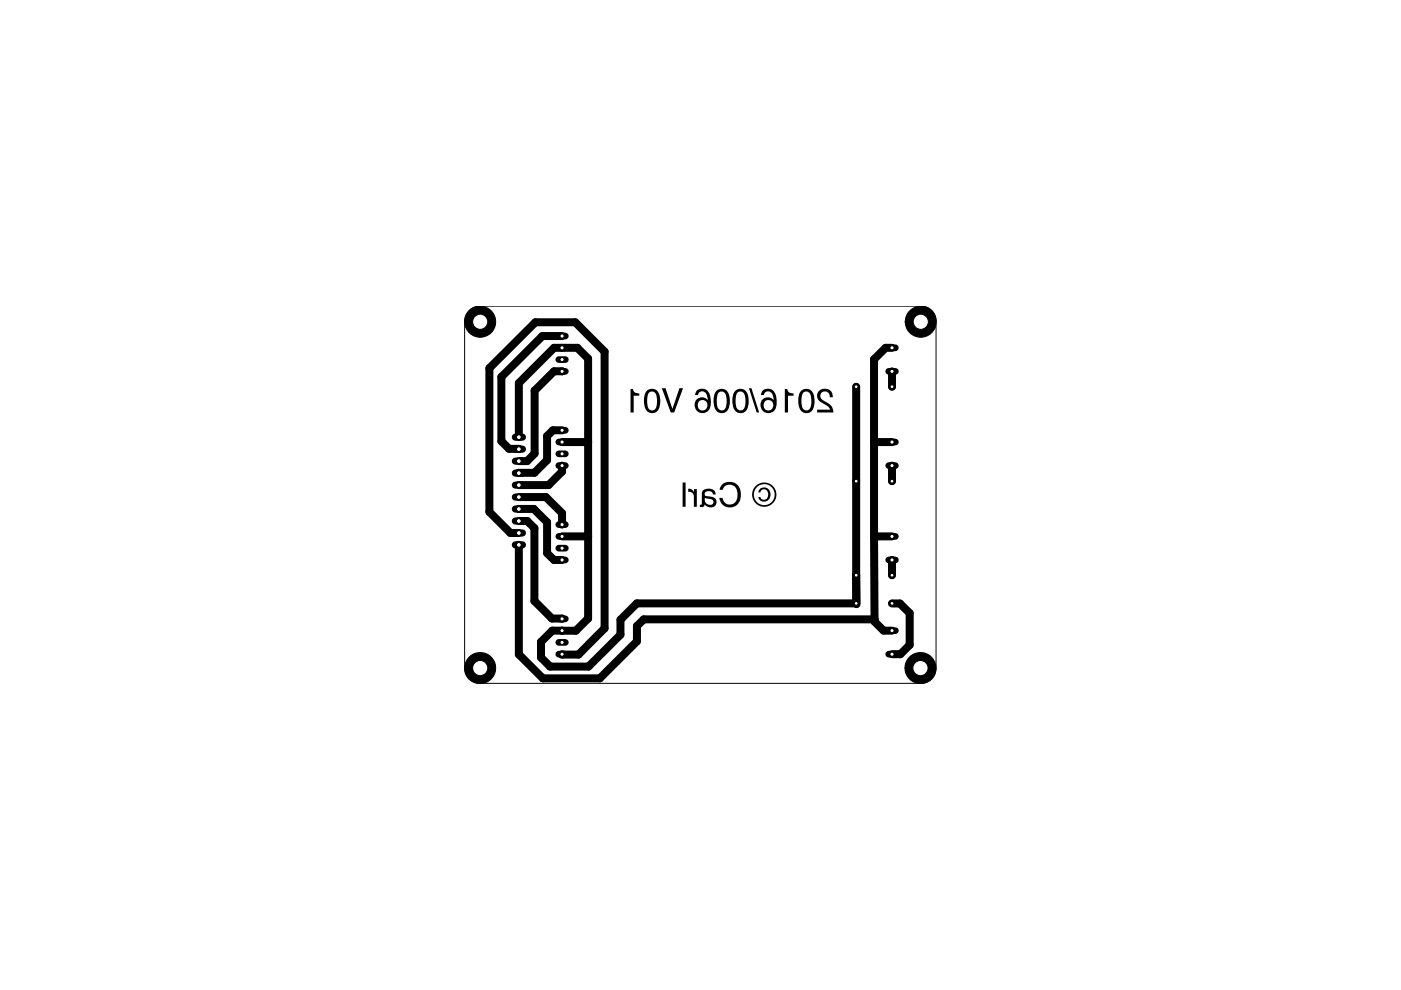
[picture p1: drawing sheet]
<svg xmlns="http://www.w3.org/2000/svg" width="297mm" height="210mm" viewBox="0 0 297 210" stroke-linecap="round" stroke-linejoin="round" font-family="sans-serif">
<g fill="#000">
<path d="M173.6 82.9a1.65 1.65 0 0 0 .9 2.7l1 .6 .5 .7h-2.7v.6h3.4a2.45 2.45 0 0 0-1.9-2.4 1.06 1.06 0 0 1-.9-1 1.06 1.06 0 0 1 .7-1.1 1.04 1.04 0 0 1 1.3 1.2h.7a1.71 1.71 0 0 0-1-1.7 1.71 1.71 0 0 0-2 .4zM169.8 83a4 4 0 0 0 .2 4.3 1.65 1.65 0 0 0 1.8 .1 1.65 1.65 0 0 0 .8-1.5 3.5 3.5 0 0 0-.9-3.3l-1.1-.1zM170.3 83.3a.99 .99 0 0 1 1.1-.2 .99 .99 0 0 1 .6 1.1 3.3 3.3 0 0 1-.5 2.6 .97 .97 0 0 1-1 .1 .97 .97 0 0 1-.5-.9l-.1-1.4zM166.4 82.5v5h.7v-3.6h1.2v-.5h-.5a.94 .94 0 0 1-.9-.9zM161.7 82.9l-.4 .9h.7a.99 .99 0 0 1 1.1-.8 .99 .99 0 0 1 .8 1.1l.1 .8a1.61 1.61 0 0 0-2.3-.2 1.61 1.61 0 0 0 0 2.4 1.73 1.73 0 0 0 1.9 .3 1.73 1.73 0 0 0 1.1-1.7 3.4 3.4 0 0 0-1-3.1l-1.2-.2zM161.8 85.9a1.1 1.1 0 0 1 2.2 0 1.1 1.1 0 0 1-2.2 0zM158.8 82.3l1.6 5.2h.6l-1.7-5.2zM155.8 83a4 4 0 0 0 .2 4.3 1.65 1.65 0 0 0 1.8 .1 1.65 1.65 0 0 0 .9-1.5 3.5 3.5 0 0 0-.9-3.3l-1.1-.1zM156.3 83.3a.99 .99 0 0 1 1.2-.2 .99 .99 0 0 1 .5 1.1 3.3 3.3 0 0 1-.5 2.6 .97 .97 0 0 1-1 .1 .97 .97 0 0 1-.5-.9v-1.4zM151.8 83a4 4 0 0 0 .2 4.3 1.65 1.65 0 0 0 1.8 .1 1.65 1.65 0 0 0 .9-1.5 3.5 3.5 0 0 0-.9-3.3l-1.1-.1zM152.3 83.3a.99 .99 0 0 1 1.2-.2 .99 .99 0 0 1 .5 1.1 3.3 3.3 0 0 1-.4 2.6 .97 .97 0 0 1-1.1 .1 .97 .97 0 0 1-.5-.9v-1.4zM147.7 82.9l-.3 .9h.6a.99 .99 0 0 1 1.1-.8 .99 .99 0 0 1 .9 1.1l.1 .8a1.61 1.61 0 0 0-2.4-.2 1.61 1.61 0 0 0 0 2.4 1.73 1.73 0 0 0 2 .3 1.73 1.73 0 0 0 1-1.7 3.4 3.4 0 0 0-1-3.1l-1.2-.2zM147.8 85.9a1.1 1.1 0 0 1 2.2 0 1.1 1.1 0 0 1-2.2 0zM140.3 82.3l1.9 5.2h.7l1.9-5.2h-.8l-1.4 4.4-1.5-4.4zM137.1 83a4 4 0 0 0 .2 4.3 1.65 1.65 0 0 0 1.7 .1 1.65 1.65 0 0 0 .9-1.5 3.5 3.5 0 0 0-.9-3.3l-1.1-.1zM137.5 83.3a.99 .99 0 0 1 1.2-.2 .99 .99 0 0 1 .5 1.1 3.3 3.3 0 0 1-.4 2.6 .97 .97 0 0 1-1 .1 .97 .97 0 0 1-.5-.9l-.1-1.4zM133.7 82.5v5h.7v-3.6h1.1v-.5h-.4a.94 .94 0 0 1-.9-.9z"/>
<path d="M161.1 103.7l-.3 .7h.4a.86 .86 0 0 1 1.1-.6 .86 .86 0 0 1 .6 1 .88 .88 0 0 1-.6 1.1 .88 .88 0 0 1-1.1-.5h-.4a1.38 1.38 0 0 0 1.8 .8 1.38 1.38 0 0 0 .7-1.9 1.35 1.35 0 0 0-2.2-.6zM159.8 104.9a2.25 2.25 0 0 1 4.5 0 2.25 2.25 0 0 1-4.5 0zM159.5 104.9a2.58 2.58 0 0 0 5.1 0 2.58 2.58 0 0 0-5.1 0zM153.2 102.7l-.5 .5-.1 .6h.6a1.59 1.59 0 0 1 1.8-1 1.59 1.59 0 0 1 1.3 1.6 1.92 1.92 0 0 1-1.6 2.6 1.48 1.48 0 0 1-1.5-1.4h-.7a2.31 2.31 0 0 0 2.7 2 2.31 2.31 0 0 0 1.9-2.8 2.41 2.41 0 0 0-1.3-2.4 2.41 2.41 0 0 0-2.6 .3zM149.4 105.5l.3 .2a1.78 1.78 0 0 1 1.5 .5 .76 .76 0 0 1-.4 .8 .76 .76 0 0 1-.8-.1l-.3-.2a1.24 1.24 0 0 1-.3-1.2zM149 104.1l-.2 .5v2.3l-.4 .1v.5a.71 .71 0 0 0 1-.5 1.39 1.39 0 0 0 1.4 .6 1.39 1.39 0 0 0 1.1-1.1 1.16 1.16 0 0 0-1.2-1.2l-1-.1a.59 .59 0 0 1-.2-.8 .59 .59 0 0 1 .8-.3l.5 .2 .3 .5h.6a1.51 1.51 0 0 0-2.3-1.1zM145.9 103.6v.7a.98 .98 0 0 1 1.2 1v2.2h.6v-3.8h-.6v.6a1.1 1.1 0 0 0-1.2-.7zM144.7 102.3v5.2h.7v-5.2z"/>
</g>
<g fill="#000" stroke="#000" stroke-width=".21">
<path d="M99.4 66a3.3 3.3 0 0 1 5.2 .5 3.3 3.3 0 0 1-1.9 4.9 3.3 3.3 0 0 1-4.2-3.2h1.7a1.62 1.62 0 0 1 2.2-1.5 1.62 1.62 0 0 1 .4 2.7 1.62 1.62 0 0 1-2.6-.9v-.3h-1.7a3.4 3.4 0 0 1 .9-2.2z" fill-rule="evenodd"/>
<path d="M192.8 66a3.3 3.3 0 0 1 5.2 .5 3.3 3.3 0 0 1-1.9 4.9 3.3 3.3 0 0 1-4.2-3.2h1.7a1.63 1.63 0 0 1 2.4-1.4 1.63 1.63 0 0 1 .2 2.8 1.63 1.63 0 0 1-2.6-1.1v-.3h-1.7a3.4 3.4 0 0 1 .9-2.2z" fill-rule="evenodd"/>
<path d="M99.4 139.4a3.3 3.3 0 0 1 5.2 .5 3.3 3.3 0 0 1-1.9 4.9 3.3 3.3 0 0 1-4.2-3.2h1.7a1.62 1.62 0 0 1 2.2-1.5 1.62 1.62 0 0 1 .4 2.7 1.62 1.62 0 0 1-2.6-.9v-.3h-1.7a3.3 3.3 0 0 1 .9-2.2z" fill-rule="evenodd"/>
<path d="M192.7 139.4a3.3 3.3 0 0 1 5.3 .5 3.3 3.3 0 0 1-1.9 4.9 3.3 3.3 0 0 1-4.2-3.2h1.6a1.62 1.62 0 0 1 2.4-1.4 1.62 1.62 0 0 1 .2 2.8 1.62 1.62 0 0 1-2.5-1.1l-.1-.3h-1.6a3.2 3.2 0 0 1 .8-2.2z" fill-rule="evenodd"/>
</g>
<g fill="none" stroke="#000" stroke-width="1.7">
<path d="M119.2 78.7h-1.7l-4.2 4.1v13.4l-1.5 1.6h-1.8M119.2 71.2h-4.2l-8.7 8.7v13.6l1.6 1.7h2.1M189.1 78.7v3.3M189.1 73.7h-1.3l-2.5 2.5v37.5M119.2 98.7v1.3l-2.9 2.8h-6.3M119.2 91.2h-2l-1.2 1.3v5.1l-2.7 2.6-3.3 .1M119.2 93.7h5.5M181.5 82v45.9h-46.5l-3.4 3.5v3.2l-6.8 6.7h-8.2l-1.9-1.9v-3.3l2.4-2.4h5l2.6-2.6v-55.1l-2.3-2.3h-4.9l-7.5 7.5v11.5M185.3 93.7h3.8M189.1 98.7v3.3M110 110.5h1.8l1.5 1.5v15.4l3.7 3.7 2.2 .1M110 105.4h5.7l3.5 3.4v2.4"/>
<path d="M110 113h-1.8l-4.4-4.5v-30.4l9.7-9.8h8.5l6.2 6.2v58.7l-5.6 5.6-3.4-.1M110 107.9h3.2l2.8 2.8v6.6l1.5 1.4h1.7M110 107.9h.1M110 115.5v23.2l5.1 5.1h12.1l7.8-7.8v-3.3l1.5-1.4h48.9M119.2 113.7h5.5M185.3 113.7l.1 17.6M185.3 113.7h3.8M189.1 118.7v3.3M119.2 133.7h.1M181.5 122l.1 6.1M185.4 131.3v.5l1.9 1.9h1.8M189.1 128h1.7l2.1 2v6.7l-2 2h-1.8"/>
</g>
<path d="M109.3 115.5h1.5" fill="none" stroke="#000" stroke-width="1.5"/>
<circle cx="110" cy="115.5" r=".51" fill="#fff" stroke="#000" stroke-width=".21"/>
<path d="M109.3 113h1.5" fill="none" stroke="#000" stroke-width="1.5"/>
<circle cx="110" cy="113" r=".51" fill="#fff" stroke="#000" stroke-width=".21"/>
<path d="M109.3 110.5h1.5" fill="none" stroke="#000" stroke-width="1.5"/>
<circle cx="110" cy="110.5" r=".51" fill="#fff" stroke="#000" stroke-width=".21"/>
<path d="M109.3 107.9h1.5" fill="none" stroke="#000" stroke-width="1.5"/>
<circle cx="110" cy="107.9" r=".51" fill="#fff" stroke="#000" stroke-width=".21"/>
<path d="M109.3 105.4h1.5" fill="none" stroke="#000" stroke-width="1.5"/>
<circle cx="110" cy="105.4" r=".51" fill="#fff" stroke="#000" stroke-width=".21"/>
<path d="M109.3 102.8h1.5" fill="none" stroke="#000" stroke-width="1.5"/>
<circle cx="110" cy="102.8" r=".51" fill="#fff" stroke="#000" stroke-width=".21"/>
<path d="M109.3 100.3h1.5" fill="none" stroke="#000" stroke-width="1.5"/>
<circle cx="110" cy="100.3" r=".51" fill="#fff" stroke="#000" stroke-width=".21"/>
<path d="M109.3 97.8h1.5" fill="none" stroke="#000" stroke-width="1.5"/>
<circle cx="110" cy="97.8" r=".51" fill="#fff" stroke="#000" stroke-width=".21"/>
<path d="M109.3 95.2h1.5" fill="none" stroke="#000" stroke-width="1.5"/>
<circle cx="110" cy="95.2" r=".51" fill="#fff" stroke="#000" stroke-width=".21"/>
<path d="M109.3 92.7h1.5" fill="none" stroke="#000" stroke-width="1.5"/>
<circle cx="110" cy="92.7" r=".51" fill="#fff" stroke="#000" stroke-width=".21"/>
<circle cx="189.1" cy="127.9" r=".71" fill="#000" stroke="#000" stroke-width=".21"/>
<circle cx="189.1" cy="127.9" r=".4" fill="#fff" stroke="#000" stroke-width=".21"/>
<circle cx="181.5" cy="127.9" r=".71" fill="#000" stroke="#000" stroke-width=".21"/>
<circle cx="181.5" cy="127.9" r=".4" fill="#fff" stroke="#000" stroke-width=".21"/>
<circle cx="189.1" cy="122" r=".71" fill="#000" stroke="#000" stroke-width=".21"/>
<circle cx="189.1" cy="122" r=".4" fill="#fff" stroke="#000" stroke-width=".21"/>
<circle cx="181.5" cy="122" r=".71" fill="#000" stroke="#000" stroke-width=".21"/>
<circle cx="181.5" cy="122" r=".4" fill="#fff" stroke="#000" stroke-width=".21"/>
<circle cx="189.1" cy="102" r=".71" fill="#000" stroke="#000" stroke-width=".21"/>
<circle cx="189.1" cy="102" r=".4" fill="#fff" stroke="#000" stroke-width=".21"/>
<circle cx="181.5" cy="102" r=".71" fill="#000" stroke="#000" stroke-width=".21"/>
<circle cx="181.5" cy="102" r=".4" fill="#fff" stroke="#000" stroke-width=".21"/>
<circle cx="189.1" cy="82" r=".71" fill="#000" stroke="#000" stroke-width=".21"/>
<circle cx="189.1" cy="82" r=".4" fill="#fff" stroke="#000" stroke-width=".21"/>
<circle cx="181.5" cy="82" r=".71" fill="#000" stroke="#000" stroke-width=".21"/>
<circle cx="181.5" cy="82" r=".4" fill="#fff" stroke="#000" stroke-width=".21"/>
<path d="M118.5 138.7h1.4" fill="none" stroke="#000" stroke-width="1.4"/>
<circle cx="119.2" cy="138.7" r=".44" fill="#fff" stroke="#000" stroke-width=".21"/>
<path d="M118.5 136.2h1.4" fill="none" stroke="#000" stroke-width="1.4"/>
<circle cx="119.2" cy="136.2" r=".44" fill="#fff" stroke="#000" stroke-width=".21"/>
<path d="M118.5 133.7h1.4" fill="none" stroke="#000" stroke-width="1.4"/>
<circle cx="119.2" cy="133.7" r=".44" fill="#fff" stroke="#000" stroke-width=".21"/>
<path d="M118.5 131.2h1.4" fill="none" stroke="#000" stroke-width="1.4"/>
<circle cx="119.2" cy="131.2" r=".44" fill="#fff" stroke="#000" stroke-width=".21"/>
<path d="M188.4 133.7h1.4" fill="none" stroke="#000" stroke-width="1.4"/>
<circle cx="189.1" cy="133.7" r=".44" fill="#fff" stroke="#000" stroke-width=".21"/>
<path d="M188.4 138.7h1.4" fill="none" stroke="#000" stroke-width="1.4"/>
<circle cx="189.1" cy="138.7" r=".44" fill="#fff" stroke="#000" stroke-width=".21"/>
<path d="M118.5 118.7h1.4" fill="none" stroke="#000" stroke-width="1.4"/>
<circle cx="119.2" cy="118.7" r=".44" fill="#fff" stroke="#000" stroke-width=".21"/>
<path d="M118.5 116.2h1.4" fill="none" stroke="#000" stroke-width="1.4"/>
<circle cx="119.2" cy="116.2" r=".44" fill="#fff" stroke="#000" stroke-width=".21"/>
<path d="M118.5 113.7h1.4" fill="none" stroke="#000" stroke-width="1.4"/>
<circle cx="119.2" cy="113.7" r=".44" fill="#fff" stroke="#000" stroke-width=".21"/>
<path d="M118.5 111.2h1.4" fill="none" stroke="#000" stroke-width="1.4"/>
<circle cx="119.2" cy="111.2" r=".44" fill="#fff" stroke="#000" stroke-width=".21"/>
<path d="M188.4 113.7h1.4" fill="none" stroke="#000" stroke-width="1.4"/>
<circle cx="189.1" cy="113.7" r=".44" fill="#fff" stroke="#000" stroke-width=".21"/>
<path d="M188.4 118.7h1.4" fill="none" stroke="#000" stroke-width="1.4"/>
<circle cx="189.1" cy="118.7" r=".44" fill="#fff" stroke="#000" stroke-width=".21"/>
<path d="M118.5 98.7h1.4" fill="none" stroke="#000" stroke-width="1.4"/>
<circle cx="119.2" cy="98.7" r=".44" fill="#fff" stroke="#000" stroke-width=".21"/>
<path d="M118.5 96.2h1.4" fill="none" stroke="#000" stroke-width="1.4"/>
<circle cx="119.2" cy="96.2" r=".44" fill="#fff" stroke="#000" stroke-width=".21"/>
<path d="M118.5 93.7h1.4" fill="none" stroke="#000" stroke-width="1.4"/>
<circle cx="119.2" cy="93.7" r=".44" fill="#fff" stroke="#000" stroke-width=".21"/>
<path d="M118.5 91.2h1.4" fill="none" stroke="#000" stroke-width="1.4"/>
<circle cx="119.2" cy="91.2" r=".44" fill="#fff" stroke="#000" stroke-width=".21"/>
<path d="M188.4 93.7h1.4" fill="none" stroke="#000" stroke-width="1.4"/>
<circle cx="189.1" cy="93.7" r=".44" fill="#fff" stroke="#000" stroke-width=".21"/>
<path d="M188.4 98.7h1.4" fill="none" stroke="#000" stroke-width="1.4"/>
<circle cx="189.1" cy="98.7" r=".44" fill="#fff" stroke="#000" stroke-width=".21"/>
<path d="M118.5 78.7h1.4" fill="none" stroke="#000" stroke-width="1.4"/>
<circle cx="119.2" cy="78.7" r=".44" fill="#fff" stroke="#000" stroke-width=".21"/>
<path d="M118.5 76.2h1.4" fill="none" stroke="#000" stroke-width="1.4"/>
<circle cx="119.2" cy="76.2" r=".44" fill="#fff" stroke="#000" stroke-width=".21"/>
<path d="M118.5 73.7h1.4" fill="none" stroke="#000" stroke-width="1.4"/>
<circle cx="119.2" cy="73.7" r=".44" fill="#fff" stroke="#000" stroke-width=".21"/>
<path d="M118.5 71.2h1.4" fill="none" stroke="#000" stroke-width="1.4"/>
<circle cx="119.2" cy="71.2" r=".44" fill="#fff" stroke="#000" stroke-width=".21"/>
<path d="M188.4 73.7h1.4" fill="none" stroke="#000" stroke-width="1.4"/>
<circle cx="189.1" cy="73.7" r=".44" fill="#fff" stroke="#000" stroke-width=".21"/>
<path d="M188.4 78.7h1.4" fill="none" stroke="#000" stroke-width="1.4"/>
<circle cx="189.1" cy="78.7" r=".44" fill="#fff" stroke="#000" stroke-width=".21"/>
<g fill="none" stroke="#000" stroke-width=".21">
<path d="M99.4 65.8a3.1 3.1 0 0 1 2.3-.9h93.7a3.1 3.1 0 0 1 3.1 3.1v73.8a3.1 3.1 0 0 1-3.2 3.1h-93.7a3.1 3.1 0 0 1-3.1-3.1v-73.7a3 3 0 0 1 .9-2.3z"/>
<circle cx="101.8" cy="68.2" r="1.61"/>
</g>
<circle cx="101.8" cy="68.2" r="1.61" fill="#fff" stroke="#000" stroke-width=".21"/>
<circle cx="101.8" cy="141.6" r="1.61" fill="none" stroke="#000" stroke-width=".21"/>
<circle cx="101.8" cy="141.6" r="1.61" fill="#fff" stroke="#000" stroke-width=".21"/>
<circle cx="195.2" cy="141.6" r="1.61" fill="none" stroke="#000" stroke-width=".21"/>
<circle cx="195.2" cy="141.6" r="1.61" fill="#fff" stroke="#000" stroke-width=".21"/>
<circle cx="195.2" cy="68.2" r="1.61" fill="none" stroke="#000" stroke-width=".21"/>
<circle cx="195.2" cy="68.2" r="1.61" fill="#fff" stroke="#000" stroke-width=".21"/>
</svg>
